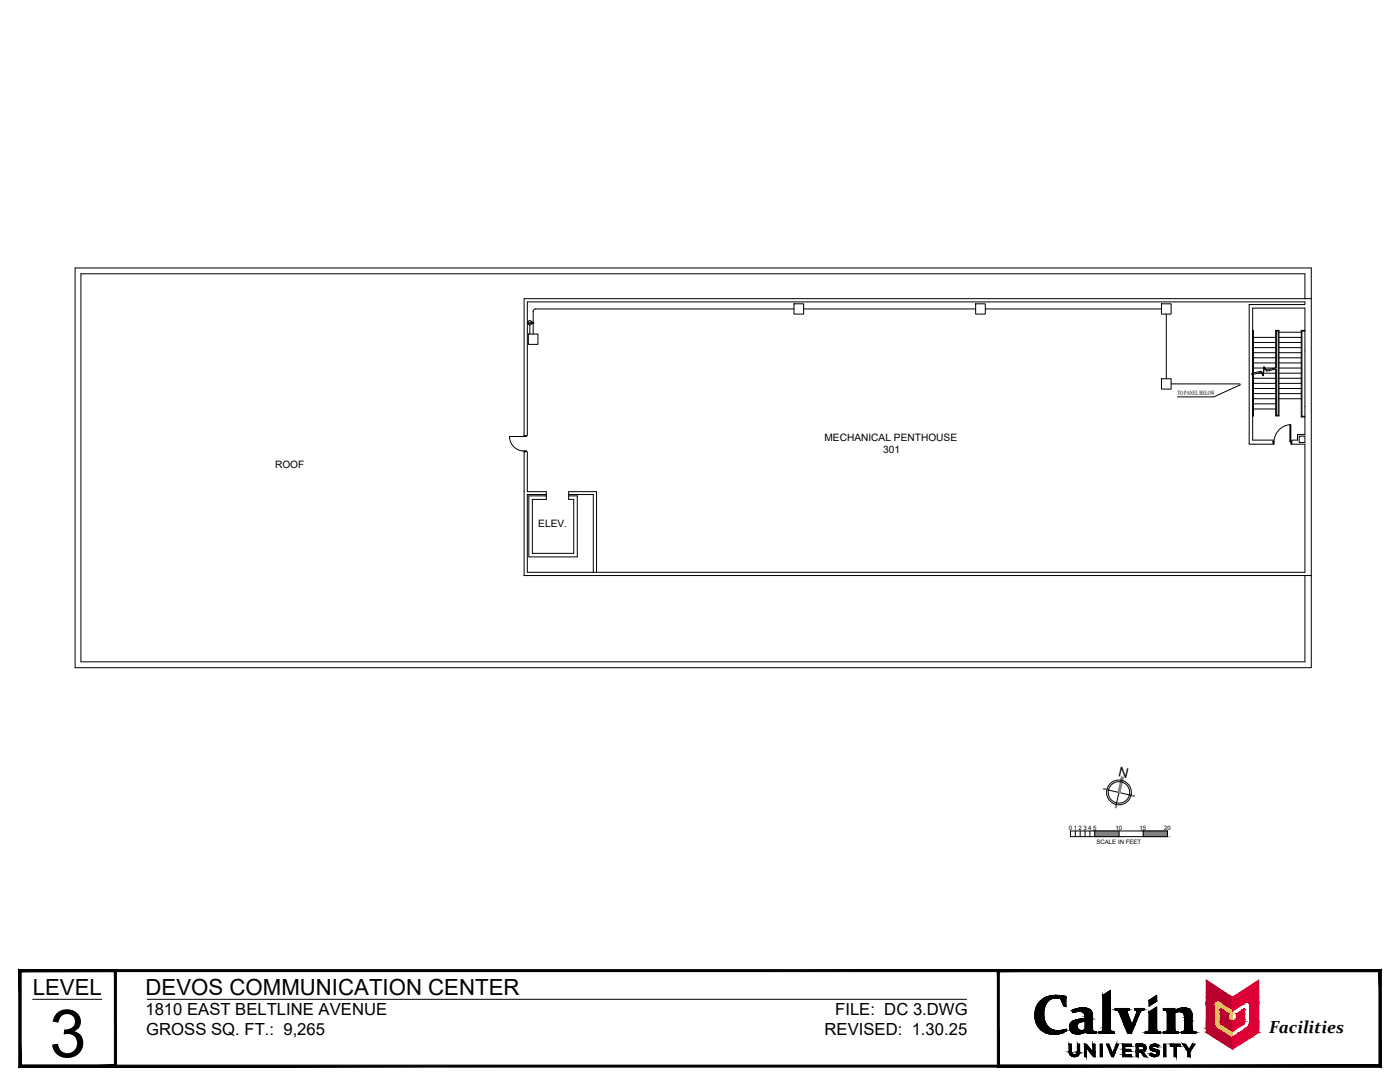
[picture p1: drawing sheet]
<svg xmlns="http://www.w3.org/2000/svg" width="279mm" height="216mm" viewBox="0 0 279 216" stroke-linecap="round" stroke-linejoin="round" font-family="sans-serif">
<defs><g id="words">
<text font-size="13.3" x="9.8" y="210.9">3</text>
<g font-size="4.4">
<text x="6.5" y="198.5">LEVEL</text>
<text x="29" y="198.5">DEVOS COMMUNICATION CENTER</text>
</g>
<text font-size="3.5" x="253.3" y="206.2">Facilities</text>
<g font-size="3.3">
<text x="29" y="202.5">1810 EAST BELTLINE AVENUE</text>
<text x="166.7" y="202.5">FILE: DC 3.DWG</text>
<text x="29.2" y="206.6">GROSS SQ. FT.: 9,265</text>
<text x="164.6" y="206.6">REVISED: 1.30.25</text>
</g>
<text font-size="2.7" x="223.1" y="154.8" transform="rotate(13 223.1 154.8)">N</text>
<g font-size="2">
<text x="164.5" y="88">MECHANICAL PENTHOUSE</text>
<text x="54.9" y="93.4">ROOF</text>
<text x="176.3" y="90.4">301</text>
<text x="107.4" y="105.2">ELEV.</text>
</g>
<g font-size="1.2">
<text x="235" y="78.8">TO PANEL BELOW</text>
<text x="213.3" y="165.6">0</text>
<text x="214.3" y="165.6">1</text>
<text x="215.3" y="165.6">2</text>
<text x="216.2" y="165.6">3</text>
<text x="217.2" y="165.6">4</text>
<text x="218.1" y="165.6">5</text>
<text x="222.6" y="165.6">10</text>
<text x="227.4" y="165.6">15</text>
<text x="232.3" y="165.6">20</text>
<text x="218.8" y="168.5">SCALE IN FEET</text>
</g>
</g></defs>
<!-- layer: 0 -->
<g fill="none" stroke="#000" stroke-width=".2">
<path d="M220.9 157.6l4.8 1.1M223.3 158.1l-.5 2.4M213.6 165.8h19.4v1.1h-19.4zM214.6 165.8v1.1M215.6 165.8v1.1M216.5 165.8v1.1M217.5 165.8v1.1M218.5 165.8v1.1M223.3 165.8v1.1M228.2 165.8v1.1"/>
<circle cx="223.3" cy="158.1" r="2.14"/>
<circle cx="223.3" cy="158.1" r="2.47"/>
</g>
<g fill="#808080" stroke="#808080" stroke-width=".2">
<path d="M223.8 155l-.7 3.1 .4 .1zM223.8 155l.4 .1-.7 3.1z"/>
<path d="M225.7 158.6l.7 .2zM225.7 158.7l.7 .1z"/>
<path d="M222.7 160.5v.7zM222.7 160.5v.7z"/>
<path d="M220.2 157.5h.7zM220.3 157.4l.6 .1h-.7z"/>
<path d="M228.2 165.8l4.8 1.1v-1.1zM228.2 165.8l4.8 1.1h-4.8z"/>
<path d="M218.5 165.8l4.8 1.1v-1.1zM218.5 165.8l4.8 1.1h-4.8z"/>
</g>
<!-- layer: A-WALL-LEVEL 3 -->
<g fill="none" stroke="#000" stroke-width=".2">
<path d="M15 53.5h246.7v79.7h-246.7zM260.4 59.6v-5h-244.2v77.5h244.2v-17.3M261.7 59.6h-157.1v27.3M105.3 64.5h1.3M105.3 64.3h1.3M105.4 66.7h2v2h-2zM105.7 64.8v1.9M106.4 62.1v4.6M158.5 60.6h1.9v2.1h-1.9zM158.5 61.6h-51.6l-.4 .3-.1 .2M160.4 61.6h34.3M194.7 60.6h1.9v2.1h-1.9z"/>
<path d="M196.6 61.6h35.2M231.8 75.6h1.9v2h-1.9zM231.8 60.6h1.9v2.1h-1.9zM232.8 62.7v12.9M233.7 76.6h13.8M247.5 76.8l-5.3 2.4h-7.2M249.8 74.5l1.9-.4 .3 .7 .2-1.7 .6 .7 1.9-.4v-7.3h.4v16.8h-.4v-9.3l-1.9 .5-.5-.7-.2 1.6-.4-.7-1.9 .5M250 65.9h.1v8.5M250.1 74.7v8.3h-.1M250.1 79.6h4.5M250.1 78.5h4.5M250.1 77.5h4.5"/>
<path d="M250.1 76.5h4.5M250.1 69.4h4.5M250.1 75.5h4.5M250.1 73.4h2.1M250.1 72.4h4.5M250.1 71.4h4.5M250.1 70.4h4.5M250.1 68.3h4.5M250.1 67.3h4.5M251.1 74.5h.7M252.2 74.5h2.4M252.5 73.4h1.9"/>
<path d="M254.6 73.4v-7.5h.6v17.1h-.6v-9.4M255.3 79.6h4.4M255.3 78.5h4.4M255.3 77.5h4.4M255.3 76.5h4.4M255.3 69.4h4.4M255.3 75.5h4.4M255.3 74.5h4.4M255.3 73.4h4.4M255.3 72.4h4.4M255.3 71.4h4.4M255.3 70.4h4.4"/>
<path d="M255.3 68.3h4.4M255.3 67.3h4.4M255.3 66.3h4.4M260.4 66.1h-.6v17h.6M260.4 65.9h-.7v17.3h.7M104.6 86.9h.5v.2h-.5zM104.6 90h.5v.2h-.5zM104.6 87.1h-2.9a2.9 2.9 0 0 0 2.9 2.9M104.6 90.2v24.6h157.1M104.6 90h.5M105.2 86.9v-26.7h155.2v.6h-11.1v27.8h4.8M105.2 90.2v7.9h3.8v.9"/>
<path d="M105.5 98.9h3.5v.8h-2.8v10.7h8.3v-10.7h-1v-.8h1.7v12.2h-9.7zM113.5 98.9v-.8h5.6v16.1M113.5 98.7h4.9v15.5M250.1 80.6h4.5M250.1 81.6h4.5M254.1 88.1h.2v.5h-.2zM257.4 84.7a3.5 3.5 0 0 0-3.1 3.4M257.4 84.7h.2v3.4h-.2zM257.6 88.1h.2v.5h-.2zM257.8 88.1v-.3h1.1v-1.1h1.5v-25.2h-10.4v26.3h4.1v.7M257.8 88.6h2.6v25.6h-155.2v-15.5h3.8M259.3 87h1.1v1.3h-1.1z"/>
<circle cx="105.7" cy="64.4" r=".43"/>
</g>
<!-- layer: A-TITL -->
<g fill="#000" stroke="#000" stroke-width=".2">
<path d="M210.5 198.6h.3zM220.1 198.6l1.5-1v1zM229.3 199.6h1.5v.2zM229.3 199.6l1.5-1v1zM210 206.4h.8zM212.5 205.5h.3zM214.1 202h.2zM214.2 210.8h.5zM214.8 210.4h.5zM214.9 206.3h.5zM216 201.9h1.9zM216 201.1h.4z"/>
<path d="M216.7 206h2.1zM220 205.7h1.7zM220.1 205.6h1.5zM229.2 205.8h1.7zM229.2 205.7h1.7zM230.3 208.4h.4zM230.8 210h.5zM229.3 201.9l1.5-1v1zM234.5 201.7h3.1zM236.2 201.1h.3z"/>
<path d="M207.5 199.9l1.5 .1 .1-.1zM207.5 199.9l1.5 .1h-1.6z"/>
<path d="M207.6 199.8h1.5zM207.5 199.9h1.6z"/>
<path d="M207.7 199.7l1.4 .1 .2-.1zM207.7 199.7l1.4 .1h-1.5z"/>
<path d="M207.8 199.6h1.5zM207.7 199.7h1.6z"/>
<path d="M208 199.5l1.3 .1 .2-.1zM207.8 199.6l.2-.1 1.3 .1z"/>
<path d="M208 199.4h1.6zM208 199.5h1.5z"/>
<path d="M208.1 199.3h1.7zM208 199.4h1.6z"/>
<path d="M208.3 199.2l1.5 .1 .2-.1zM208.1 199.3l.2-.1 1.5 .1z"/>
<path d="M208.3 199.2h1.8zM208.3 199.2h1.7z"/>
<path d="M208.4 199.2h1.9zM208.3 199.2h1.8z"/>
<path d="M208.5 199.1h2zM208.4 199.2h1.9z"/>
<path d="M208.5 199.1h2.3zM208.5 199.1h2.3z"/>
<path d="M208.5 199.1h2.3zM208.5 199.1h2z"/>
<path d="M210.8 199.1h1.9zM210.8 199.1h1.9z"/>
<path d="M210.5 198.6h.8zM210.2 198.6h1.1z"/>
<path d="M210.2 198.6h1.1zM210.2 198.6h1.1z"/>
<path d="M210.2 198.6l1.5 .1zM210 198.7h1.7z"/>
<path d="M210 198.7h1.8zM209.9 198.7h1.9z"/>
<path d="M209.9 198.7h2.3zM209.6 198.7h2.6z"/>
<path d="M209.6 198.7l2.8 .1zM209.5 198.8h2.9z"/>
<path d="M209.5 198.8h3.2zM209.2 198.8h3.5z"/>
<path d="M209.2 198.8l3.5 .1zM209.1 198.9h3.6z"/>
<path d="M209.1 198.9h3.6zM209.1 198.9h3.6z"/>
<path d="M209.1 198.9l3.6 .1zM208.8 199h3.9z"/>
<path d="M208.8 199l3.9 .1v-.1zM208.6 199.1l.2-.1 3.9 .1z"/>
<path d="M208.6 199.1h4.1zM208.5 199.1h4.2z"/>
<path d="M210.8 199.1l1.9 .1zM210.8 199.1l1.9 .1z"/>
<path d="M211.1 199.2h1.6zM211.1 199.2h1.6z"/>
<path d="M211.4 199.2l1.3 .1zM211.4 199.2l1.3 .1z"/>
<path d="M211.7 199.3l1 1.5v-1.5zM211.7 199.3l1 1.5h-.4z"/>
<path d="M220.1 198.6l1.5 6.3v-6.3zM220.1 198.6l1.5 6.3h-1.5z"/>
<path d="M229.3 199.6v.2h1.5zM229.3 199.8h1.5l-1.5 1z"/>
<path d="M3.8 212.9l271.4-.4h-271zM3.8 212.9l271.4-.4 .4 .4zM275.2 193.9v18.6l.4 .4zM275.2 193.9l.4-.4v19.4zM4.2 193.9h271l.4-.4zM3.8 193.5h271.8l-271.4 .4zM3.8 193.5l.4 19v-18.6zM3.8 193.5l.4 19-.4 .4z"/>
<path d="M3.8 212.9l19-.4h-18.6zM3.8 212.9l19-.4 .4 .4zM22.8 193.9v18.6l.4 .4zM22.8 193.9l.4-.4v19.4zM4.2 193.9h18.6l.4-.4zM3.8 193.5h19.4l-19 .4zM3.8 193.5l.4 19v-18.6zM3.8 193.5l.4 19-.4 .4z"/>
<path d="M199.4 212.5l-.4 .4 76.2-.4zM199 212.9l76.2-.4 .4 .4zM275.2 193.9v18.6l.4 .4zM275.2 193.9l.4-.4v19.4zM199.4 193.9h75.8l.4-.4zM199 193.5h76.6l-76.2 .4zM199 193.5l.4 19v-18.6zM199 193.5l.4 19-.4 .4z"/>
<path d="M206.6 201.9l1.7 .2v-.2zM206.6 201.9l1.7 .2h-1.7z"/>
<path d="M206.6 202.1l1.7 .2v-.2zM206.6 202.1l1.7 .2h-1.8z"/>
<path d="M206.5 202.3l1.8 .2v-.2zM206.5 202.3l1.8 .2h-1.8z"/>
<path d="M206.5 202.5l1.8 .1v-.1zM206.5 202.5l1.8 .1h-1.8z"/>
<path d="M206.5 202.6l1.8 .3v-.3zM206.5 202.6l1.8 .3h-1.8z"/>
<path d="M206.5 202.9l1.9 .1-.1-.1zM206.5 202.9l1.9 .1h-1.9z"/>
<path d="M206.6 201.7l1.7 .2v-.2zM206.6 201.7l1.7 .2h-1.7z"/>
<path d="M206.5 203l1.9 .2v-.2zM206.5 203l1.9 .2h-1.8z"/>
<path d="M206.6 201.5l1.7 .2 .1-.2zM206.6 201.5l1.7 .2h-1.7z"/>
<path d="M206.7 201.4h1.7zM206.7 201.4l1.7 .1z"/>
<path d="M206.6 203.2l1.8 .2v-.2zM206.6 203.2l1.8 .2h-1.8z"/>
<path d="M206.6 203.4l1.9 .2-.1-.2zM206.6 203.4l1.9 .2h-1.8z"/>
<path d="M206.7 201.2l1.7 .2v-.2zM206.7 201.2l1.7 .2h-1.7z"/>
<path d="M206.8 201.1h1.6zM206.8 201.1l1.6 .1z"/>
<path d="M206.7 203.6l1.8 .2v-.2zM206.7 203.6l1.8 .2h-1.8z"/>
<path d="M206.8 200.9l1.6 .2 .1-.2zM206.8 200.9l1.6 .2h-1.6z"/>
<path d="M206.7 203.8l1.9 .1-.1-.1zM206.7 203.8l1.9 .1h-1.9z"/>
<path d="M206.9 200.8l1.6 .1v-.1zM206.9 200.8l1.6 .1h-1.7z"/>
<path d="M206.7 203.9l2 .2-.1-.2zM206.7 203.9l2 .2h-1.9z"/>
<path d="M207 200.6l1.5 .2 .1-.2zM207 200.6l1.5 .2h-1.6z"/>
<path d="M207 200.5h1.7zM207 200.5l1.6 .1z"/>
<path d="M206.8 204.1l1.9 .1zM206.8 204.1l1.9 .1z"/>
<path d="M206.8 204.2l2 .1-.1-.1zM206.8 204.2l2 .1h-1.9z"/>
<path d="M207.2 200.3l1.5 .2 .1-.2zM207.2 200.3l1.5 .2h-1.7z"/>
<path d="M206.9 204.3l2 .2-.1-.2zM206.9 204.3l2 .2h-1.9z"/>
<path d="M207.2 200.3h1.6zM207.2 200.3h1.6z"/>
<path d="M207 204.5l1.9 .1zM207 204.5l1.9 .1z"/>
<path d="M207 204.6l2.1 .2-.2-.2zM207 204.6l2.1 .2h-2z"/>
<path d="M207.3 200.1l1.5 .2 .1-.2zM207.3 200.1l1.5 .2h-1.6z"/>
<path d="M207.4 200h1.6zM207.4 200l1.5 .1z"/>
<path d="M207.1 204.8h2zM207.1 204.8h2z"/>
<path d="M207.1 204.8l2.2 .2-.2-.2zM207.1 204.8l2.2 .2h-2z"/>
<path d="M207.3 205l2.1 .1zM207.3 205l2.1 .1z"/>
<path d="M207.4 205.1l2.1 .1zM207.4 205.1l2.1 .1z"/>
<path d="M207.4 205.2l2.4 .1-.3-.1zM207.4 205.2l2.4 .1h-2.2z"/>
<path d="M207.6 205.3h2.2zM207.6 205.3h2.2z"/>
<path d="M207.6 205.3l2.4 .2-.2-.2zM207.6 205.3l2.4 .2h-2.3z"/>
<path d="M210 206.4h.7zM210.1 206.4h.6z"/>
<path d="M207.7 205.5h2.6zM207.7 205.5h2.6z"/>
<path d="M207.8 205.5l2.6 .1zM207.8 205.5l2.6 .1z"/>
<path d="M207.9 205.6h2.7zM207.9 205.6h2.7z"/>
<path d="M207.9 205.6l3 .1zM207.9 205.6l3 .1z"/>
<path d="M208 205.7h3.2zM208 205.7h3.2z"/>
<path d="M209.8 206.3h1.3zM209.8 206.3l1 .1z"/>
<path d="M209.6 206.3h1.6zM209.6 206.3h1.5z"/>
<path d="M209.4 206.3h2zM209.4 206.3h1.8z"/>
<path d="M209.2 206.2h2.4zM209.2 206.2l2.2 .1z"/>
<path d="M209.1 206.2h2.6zM209.1 206.2h2.5z"/>
<path d="M208.8 206.1h3.1zM208.8 206.1l2.9 .1z"/>
<path d="M208.8 206.1h3.2zM208.8 206.1h3.1z"/>
<path d="M208.5 206l3.5 .1 .3-.1zM208.5 206l3.5 .1h-3.2z"/>
<path d="M208.2 205.8l4.1 .2 .3-.2zM208.2 205.8l4.1 .2h-3.8zM208.5 206h3.8zM208.5 206h3.8z"/>
<path d="M208.2 205.8h4.4zM208.2 205.8h4.4z"/>
<path d="M212.5 205.5h.3zM212.2 205.5h.6z"/>
<path d="M212.2 205.5l.6 .1zM212 205.6h.8z"/>
<path d="M212 205.6h.8zM211.6 205.6h1.2z"/>
<path d="M211.6 205.6l1.2 .1zM211.2 205.7h1.6z"/>
<path d="M211.2 205.7h1.6zM211.2 205.7h1.6z"/>
<path d="M208 205.7l4.6 .1 .2-.1zM208 205.7l4.6 .1h-4.4z"/>
<path d="M213.4 208.3l.4 1.6v-1.6zM213.4 208.3l.4 1.6h-.4z"/>
<path d="M213.4 209.9h.4zM213.4 209.9h.4z"/>
<path d="M213.4 209.9l.4 .1zM213.4 209.9l.4 .1z"/>
<path d="M213.4 210l.5 .1zM213.4 210l.5 .1z"/>
<path d="M213.4 210.1h.5zM213.4 210.1h.5z"/>
<path d="M213.4 210.1l.6 .1zM213.4 210.1l.6 .1z"/>
<path d="M213.5 210.2l.5 .1zM213.5 210.2l.5 .1z"/>
<path d="M213.5 210.3h.5zM213.5 210.3h.5z"/>
<path d="M213.5 210.3l.6 .1zM213.5 210.3l.6 .1z"/>
<path d="M213.5 210.4h.7zM213.5 210.4h.7z"/>
<path d="M214.2 210.8h.3zM214.3 210.8h.2z"/>
<path d="M213.6 210.4h.7zM213.6 210.4h.7z"/>
<path d="M213.6 210.4l.8 .1zM213.6 210.4l.8 .1z"/>
<path d="M213.6 210.5h.8zM213.6 210.5h.8z"/>
<path d="M214.1 202h.3zM214.1 202h.2z"/>
<path d="M214 201.9h.7zM214 201.9l.4 .1z"/>
<path d="M214.1 210.8h.6zM214.1 210.8h.6z"/>
<path d="M214 210.8h.9zM214 210.8h.7z"/>
<path d="M214.9 206.3h.4zM215 206.3h.3z"/>
<path d="M213.9 210.7h1zM213.9 210.7l1 .1z"/>
<path d="M213.5 204.7h1.5zM213.5 204.7h1.5z"/>
<path d="M213.5 204.7l1.5 .2v-.2zM213.5 204.7l1.5 .2h-1.5zM213.5 204.9h1.5zM213.5 204.9h1.5z"/>
<path d="M213.5 204.9l1.5 .2v-.2zM213.5 204.9l1.5 .2h-1.5z"/>
<path d="M215 210h.5zM215 210h.5z"/>
<path d="M213.5 204.5l1.5 .2v-.2zM213.5 204.5l1.5 .2h-1.5z"/>
<path d="M213.5 204.5h1.5zM213.5 204.5h1.5z"/>
<path d="M213.8 210.7h1.2zM213.8 210.7h1.1z"/>
<path d="M213.5 205.1h1.6zM213.5 205.1h1.6z"/>
<path d="M213.5 205.1l1.6 .1v-.1zM213.5 205.1l1.6 .1h-1.6z"/>
<path d="M214 201.8h1.1zM214 201.8l.7 .1z"/>
<path d="M213.6 204.4h1.5zM213.6 204.4h1.5z"/>
<path d="M213.6 204.4l1.4 .1 .1-.1zM213.6 204.4l1.4 .1h-1.5z"/>
<path d="M213.7 210.6h1.4zM213.7 210.6l1.3 .1z"/>
<path d="M213.5 205.2l1.6 .1zM213.5 205.2l1.6 .1z"/>
<path d="M213.5 205.3h1.7zM213.5 205.3h1.7z"/>
<path d="M213.6 204.3h1.5zM213.6 204.3l1.5 .1h-1.5z"/>
<path d="M213.6 204.2h1.6zM213.6 204.2l1.5 .1z"/>
<path d="M213.5 205.3l1.7 .1zM213.5 205.3l1.7 .1z"/>
<path d="M213.7 210.5h1.5zM213.7 210.5l1.4 .1z"/>
<path d="M213.7 204.2h1.5zM213.7 204.2h1.5z"/>
<path d="M213.5 205.4h1.8zM213.5 205.4h1.8z"/>
<path d="M213.6 210.5h1.6zM213.6 210.5h1.6z"/>
<path d="M214.5 210.4h.7zM214.4 210.5h.8z"/>
<path d="M213.5 205.4l1.8 .1zM213.5 205.4l1.8 .1z"/>
<path d="M214.7 210.4h.6zM214.5 210.4h.7z"/>
<path d="M213.7 204.1h1.6zM213.7 204.1l1.5 .1z"/>
<path d="M214.7 210.4h.6zM214.7 210.4h.6z"/>
<path d="M213.8 204.1h1.5zM213.8 204.1h1.5z"/>
<path d="M213.6 205.5h1.8zM213.6 205.5h1.8z"/>
<path d="M214.8 210.3h.5zM214.8 210.4h.5zM214.7 210.4h.6z"/>
<path d="M213.8 204h1.6zM213.8 204.1h1.5z"/>
<path d="M213.6 205.5h1.8zM213.6 205.5h1.8z"/>
<path d="M214.9 210.2h.5zM214.9 210.2l.4 .1h-.5z"/>
<path d="M214.9 210.2h.5zM214.9 210.2h.5z"/>
<path d="M214 201.8h1.4zM214 201.8h1.1z"/>
<path d="M215 210.1h.4zM215 210.1l.4 .1z"/>
<path d="M213.6 205.5l1.9 .1zM213.6 205.5l1.9 .1z"/>
<path d="M215 208.3l.5 1.6v-1.6zM215 208.3l.5 1.6h-.5z"/>
<path d="M215 209.9l.5 .1v-.1zM215 209.9l.5 .1h-.5z"/>
<path d="M215 210l.4 .1 .1-.1zM215 210l.4 .1h-.4z"/>
<path d="M214.7 206.3h.8zM214.7 206.3h.7z"/>
<path d="M214.7 206.3h.8zM214.7 206.3h.8z"/>
<path d="M213.6 205.6h2.1zM213.6 205.6h2.1z"/>
<path d="M213.9 204h1.7zM213.9 204h1.5h-1.6z"/>
<path d="M213.9 203.9h1.7zM213.9 203.9l1.7 .1z"/>
<path d="M214.5 206.2h1.2zM214.5 206.2l1 .1z"/>
<path d="M213.9 203.9h1.8zM213.9 203.9h1.7z"/>
<path d="M213.6 205.6h2.2zM213.6 205.6h2.2z"/>
<path d="M213.6 205.6h2.3zM213.6 205.6h2.3z"/>
<path d="M214.4 206.2h1.4zM214.4 206.2h1.3z"/>
<path d="M214.3 206.2h1.6zM214.3 206.2h1.5z"/>
<path d="M214 203.9h1.9zM213.9 203.9h1.8z"/>
<path d="M214.2 206.1h1.8zM214.2 206.1l1.7 .1z"/>
<path d="M214.1 206.1h2zM214.1 206.1h1.9z"/>
<path d="M214 206.1h2.2zM214 206.1h2.1z"/>
<path d="M214 203.8h2.2zM214 203.9h1.9z"/>
<path d="M213.9 206h2.4zM213.9 206h2.4z"/>
<path d="M213.9 206h2.4zM213.9 206l2.3 .1z"/>
<path d="M216 201.1h.5zM215.8 201.1h.7z"/>
<path d="M215.8 201.1h.8zM215.7 201.1h.9z"/>
<path d="M213.8 205.9h2.7zM213.8 205.9l2.5 .1z"/>
<path d="M214 203.8h2.6zM214 203.8h2.2z"/>
<path d="M215.7 201.1l1.1 .1zM215.4 201.2h1.4zM215.4 201.2h1.4zM215.4 201.2h1.4z"/>
<path d="M213.7 205.8h2.9zM213.7 205.8l2.8 .1z"/>
<path d="M215.4 201.2h1.6zM215.2 201.2h1.8z"/>
<path d="M216.4 208.3l1 .8-.6-.8zM216.4 208.3l1 .8h-1z"/>
<path d="M216.4 209.1l.4 1.8v-1.8zM216.4 209.1l.4 1.8h-.4z"/>
<path d="M215.2 201.2h1.8zM215.1 201.2h1.9z"/>
<path d="M215.1 201.2l2.1 .1zM214.9 201.3h2.3z"/>
<path d="M214.9 201.3h2.4zM214.7 201.3h2.6z"/>
<path d="M214.7 201.3l2.7 .1zM214.5 201.4h2.9z"/>
<path d="M216.8 209.1l1.3 .9-.7-.9zM216.8 209.1l1.3 .9h-.5z"/>
<path d="M214.5 201.4l3 .1zM214.3 201.5h3.2z"/>
<path d="M214.3 201.5h3.3zM214.2 201.5h3.4z"/>
<path d="M214.2 201.5l3.5 .1zM214 201.6h3.7z"/>
<path d="M214 201.6h3.7zM214 201.6h3.7z"/>
<path d="M214 201.6l3.8 .2-.1-.2zM214 201.6l3.8 .2h-3.8z"/>
<path d="M214 201.8h3.8zM214 201.8h3.8z"/>
<path d="M215.4 201.8h2.4zM215.4 201.8h2.4z"/>
<path d="M215.6 201.8l2.2 .1zM215.6 201.8l2.2 .1z"/>
<path d="M215.9 201.9h2zM215.9 201.9h2zM216 201.9h1.9z"/>
<path d="M216 201.9l1.9 .1zM216 201.9l1.9 .1z"/>
<path d="M216.2 202l1.7 .1zM216.2 202l1.7 .1z"/>
<path d="M216.3 202.1h1.6zM216.3 202.1h1.6z"/>
<path d="M216.3 202.1l1.7 .1-.1-.1zM216.3 202.1l1.7 .1h-1.6z"/>
<path d="M216.4 202.2h1.6zM216.4 202.2h1.6z"/>
<path d="M216.4 202.2l1.6 .1v-.1zM216.4 202.2l1.6 .1h-1.5z"/>
<path d="M216.5 202.3l1.5 .1zM216.5 202.3l1.5 .1z"/>
<path d="M216.5 205.2l1.5 .2v-.2zM216.5 205.2l1.5 .2h-1.5z"/>
<path d="M216.5 202.4l1.5 .1zM216.5 202.4l1.5 .1z"/>
<path d="M216.5 202.5l1.5 .2v-.2zM216.5 202.5l1.5 .2h-1.5z"/>
<path d="M216.5 205l1.5 .2v-.2zM216.5 205l1.5 .2h-1.5z"/>
<path d="M215.8 203.3l2.2 .1zM215.5 203.4h2.5z"/>
<path d="M215.5 203.4h2.5zM215.2 203.4h2.8z"/>
<path d="M215.2 203.4l2.8 .1zM214.9 203.5h3.1z"/>
<path d="M214.9 203.5h3.1zM214.7 203.5h3.3z"/>
<path d="M214.7 203.5l3.3 .1zM214.4 203.6h3.6z"/>
<path d="M214.4 203.6l3.6 .1v-.1zM214.2 203.7l.2-.1 3.6 .1z"/>
<path d="M214.2 203.7l3.8 .1zM214 203.8h4z"/>
<path d="M214 203.8h4zM214 203.8h4z"/>
<path d="M216.6 203.8l1.4 1.2v-1.2zM216.6 203.8l1.4 1.2h-1.5z"/>
<path d="M216.5 205.4h1.5zM216.5 205.4h1.5z"/>
<path d="M216.5 202.7l1.5 .1zM216.5 202.7l1.5 .1z"/>
<path d="M216.6 202.8l1.4 .1v-.1zM216.6 202.8l1.4 .1h-1.4z"/>
<path d="M216.6 202.9l1.4 .4v-.4zM216.6 202.9l1.4 .4h-1.4z"/>
<path d="M216.6 203.3h1.4zM216.2 203.3h1.8z"/>
<path d="M216.2 203.3h1.8zM215.8 203.3h2.2z"/>
<path d="M216.5 205.4l1.5 .1zM216.5 205.5h1.5z"/>
<path d="M216.5 205.5h1.6zM216.4 205.5h1.7z"/>
<path d="M216.4 205.5l1.7 .1zM216.3 205.6h1.8z"/>
<path d="M216.3 205.6h1.8zM216.2 205.6h1.9z"/>
<path d="M216.2 205.6h1.9zM216.1 205.6h2z"/>
<path d="M216.1 205.6h2zM216 205.6h2.1z"/>
<path d="M216 205.6h2.1zM215.9 205.6h2.2z"/>
<path d="M213.6 205.6h4.5zM213.6 205.6h4.5z"/>
<path d="M213.6 205.6l4.6 .1zM213.6 205.6l4.6 .1z"/>
<path d="M213.7 205.7h4.5zM213.7 205.7h4.5z"/>
<path d="M213.7 205.7h4.5zM213.7 205.7h4.5z"/>
<path d="M213.7 205.7l4.6 .1zM213.7 205.7l4.6 .1z"/>
<path d="M216.6 205.8h1.7zM216.6 205.8h1.7z"/>
<path d="M216.6 205.8h1.8zM216.6 205.8h1.8z"/>
<path d="M216.6 205.8l1.9 .1zM216.6 205.8l1.9 .1z"/>
<path d="M216.7 205.9h1.8zM216.7 205.9h1.8z"/>
<path d="M216.7 205.9h1.9zM216.7 205.9h1.9z"/>
<path d="M218.1 208.3l.4 1.7v-1.7zM218.1 208.3l.4 1.7h-.4z"/>
<path d="M217.6 210l.9 .9v-.9zM217.6 210l.9 .9h-.3z"/>
<path d="M216.7 205.9l2.1 .1zM216.7 205.9l2.1 .1zM216.7 206h2.1z"/>
<path d="M216.7 206h2.1zM216.7 206h2.1z"/>
<path d="M216.8 206l2 .1zM216.8 206l2 .1z"/>
<path d="M217 206.1l1.8 .1zM217 206.1l1.8 .1z"/>
<path d="M217.1 206.2h1.7zM217.1 206.2h1.7z"/>
<path d="M217.3 206.2h1.5zM217.3 206.2h1.5z"/>
<path d="M219.6 208.3l.4 2.6v-2.6zM219.6 208.3l.4 2.6h-.4z"/>
<path d="M220.8 208.3l1.2 1.9-.7-1.9zM220.8 208.3l1.2 1.9h-.4z"/>
<path d="M220.1 204.9l1.5 .2v-.2zM220.1 204.9l1.5 .2h-1.5z"/>
<path d="M220.1 205.1l1.5 .5v-.5zM220.1 205.1l1.5 .5h-1.5zM220.1 205.6h1.5zM220.1 205.6h1.5z"/>
<path d="M220.1 205.6h1.5zM220.1 205.6h1.5zM220.1 205.6h1.5z"/>
<path d="M220.1 205.6l1.5 .1zM220.1 205.6l1.5 .1z"/>
<path d="M220.1 205.7h1.5zM220.1 205.7h1.5z"/>
<path d="M220.1 205.7h1.5zM220.1 205.7h1.5zM220.1 205.7h1.5zM220.1 205.7h1.5z"/>
<path d="M220.1 205.7h1.5zM220.1 205.7h1.5z"/>
<path d="M220 205.7h1.7zM220 205.7h1.7z"/>
<path d="M220 205.7h1.7zM220 205.7h1.7zM220 205.7h1.7z"/>
<path d="M220 205.7h1.7zM220 205.7h1.7zM220 205.7h1.7zM220 205.7h1.7z"/>
<path d="M220 205.7l1.7 .1zM220 205.8h1.7z"/>
<path d="M220 205.8h1.7zM220 205.8h1.7z"/>
<path d="M220 205.8h1.7zM220 205.8h1.7z"/>
<path d="M220 205.8h1.8zM220 205.8h1.8z"/>
<path d="M220 205.8l2.4 .2-.6-.2zM219.3 206l.7-.2 2.4 .2z"/>
<path d="M219.3 206l3.1 .2v-.2zM219.3 206l3.1 .2h-3.1z"/>
<path d="M221.6 210.2l.6 .7 .3-.7zM221.6 210.2l.6 .7h-.3z"/>
<path d="M222.8 208.3l-.3 1.9 .7-1.9zM222.8 208.3l-.3 1.9h-.5z"/>
<path d="M224 208.8l.5 .6v-.6zM224 208.8l.5 .6h-.5z"/>
<path d="M224 209.8l.5 .6v-.6zM224 209.8l.5 .6h-.5z"/>
<path d="M223.1 201.6h1.8zM223.1 201.6h1.8z"/>
<path d="M223.1 201.6l1.8 .1zM223.1 201.6l1.8 .1z"/>
<path d="M223.1 201.7h1.8zM223.1 201.7h1.8z"/>
<path d="M223.2 201.7h1.7zM223.2 201.7h1.7z"/>
<path d="M223.2 201.7l1.7 .1zM223.2 201.7l1.7 .1z"/>
<path d="M223 201.6h1.9zM223 201.6h1.9z"/>
<path d="M223.3 201.8h1.6zM223.3 201.8h1.6z"/>
<path d="M223.3 201.8l1.6 .1zM223.3 201.8l1.6 .1z"/>
<path d="M223.3 201.9l2.6 2.6-1-2.6zM223.3 201.9l2.6 2.6h-1.5z"/>
<path d="M222.5 201.2l2.9 .3v-.3zM222.5 201.2l2.9 .3h-2.9z"/>
<path d="M222.5 201.5l2.4 .1 .5-.1zM222.5 201.5l2.4 .1h-1.9z"/>
<path d="M224 209.4l1.7 .4v-.4zM224 209.4l1.7 .4h-1.7z"/>
<path d="M224 208.3l1.8 .5v-.5zM224 208.3l1.8 .5h-1.8z"/>
<path d="M224 210.4l1.8 .5v-.5zM224 210.4l1.8 .5h-1.8z"/>
<path d="M224.4 204.5l1.4 1.7 .7-1.7zM224.4 204.5l1.4 1.7h-.8z"/>
<path d="M226.7 208.8l.5 .8v-.8zM226.7 208.8l.5 .8h-.5z"/>
<path d="M226.7 210l.5 .9v-.9zM226.7 210l.5 .9h-.5z"/>
<path d="M226.9 201.9l-.4 2.6 1.1-2.6zM226.9 201.9l-.4 2.6h-.6z"/>
<path d="M226.9 201.8h.7zM226.9 201.8l.7 .1z"/>
<path d="M227 201.8h.6zM227 201.8h.6z"/>
<path d="M227 201.7h.7zM227 201.7l.6 .1z"/>
<path d="M227 201.7h.7zM227 201.7h.7z"/>
<path d="M227 201.7h.8zM227 201.7h.7z"/>
<path d="M227 201.6h.8zM227 201.6l.8 .1z"/>
<path d="M227 201.6h.8zM227 201.6h.8z"/>
<path d="M226.7 208.3l1.3 .1zM226.7 208.3l1.3 .1z"/>
<path d="M226.7 208.4h1.5zM226.7 208.4h1.5z"/>
<path d="M226.7 209.9l1.5 .1zM226.7 209.9l1.5 .1z"/>
<path d="M226.7 208.4l1.6 .1zM226.7 208.4l1.6 .1z"/>
<path d="M227.7 210l1.1 .9-.6-.9zM227.7 210l1.1 .9h-.5z"/>
<path d="M226.7 209.8h1.6zM226.7 209.8l1.5 .1z"/>
<path d="M226.7 208.5l1.7 .1zM226.7 208.5l1.7 .1z"/>
<path d="M226.4 201.2l2 .3v-.3zM226.4 201.2l2 .3h-2z"/>
<path d="M226.4 201.5l1.4 .1 .6-.1zM226.4 201.5l1.4 .1z"/>
<path d="M226.7 209.8h1.7zM226.7 209.8h1.6z"/>
<path d="M226.7 208.6l1.8 .1zM226.7 208.6l1.8 .1h-1.8z"/>
<path d="M226.7 209.6l1.7 .2 .1-.2zM226.7 209.6l1.7 .2h-1.7z"/>
<path d="M226.7 208.7l1.9 .1-.1-.1zM226.7 208.7l1.9 .1h-1.9z"/>
<path d="M226.7 209.6h1.9zM226.7 209.6h1.8z"/>
<path d="M228 209.6h.6zM227.9 209.6h.7z"/>
<path d="M227.9 209.6h.7zM227.2 209.6h1.4z"/>
<path d="M228 209.5h.6zM228 209.6h.6z"/>
<path d="M227.9 208.8h.7zM227.9 208.8h.7z"/>
<path d="M228.1 209.5h.5zM228 209.5h.6z"/>
<path d="M228 208.8h.6zM228 208.8h.6z"/>
<path d="M228 208.8h.6zM228 208.8h.6z"/>
<path d="M228.1 209.5h.5zM228.1 209.5h.5z"/>
<path d="M228.1 208.8l.6 .1zM228.1 208.8l.6 .1z"/>
<path d="M228.2 209.4h.4zM228.2 209.4l.4 .1z"/>
<path d="M228.1 208.9h.6zM228.1 208.9h.6z"/>
<path d="M228.2 209.4h.5zM228.2 209.4h.5z"/>
<path d="M228.2 209.4h.5zM228.2 209.4h.4z"/>
<path d="M228.2 208.9h.5zM228.2 208.9h.5z"/>
<path d="M228.2 208.9l.5 .1zM228.2 208.9l.5 .1z"/>
<path d="M228.2 209l.5 .1zM228.2 209l.5 .1z"/>
<path d="M228.2 209.3h.5zM228.2 209.3l.5 .1z"/>
<path d="M228.3 209.1h.4zM228.3 209.1h.4z"/>
<path d="M228.3 209.1h.4zM228.3 209.1h.4z"/>
<path d="M228.3 209.1l.4 .1zM228.3 209.1l.4 .1z"/>
<path d="M228.3 209.2h.4zM228.3 209.2h.4z"/>
<path d="M228.3 209.2h.4zM228.3 209.2l.4 .1z"/>
<path d="M229.7 210.2l.2 .1zM229.7 210.2l.2 .1h-.3z"/>
<path d="M229.6 210.3l.5 .1zM229.6 210.3l.5 .1h-.6z"/>
<path d="M229.5 208.9l.5 .1zM229.5 208.9l.5 .1z"/>
<path d="M229.5 209h.5zM229.5 209h.5z"/>
<path d="M229.5 209l.5 .1zM229.5 209l.5 .1z"/>
<path d="M229.5 209.1h.5zM229.5 209.1h.5z"/>
<path d="M229.5 209.1h.5zM229.5 209.1h.5z"/>
<path d="M229.5 209.1h.5zM229.5 209.1h.5z"/>
<path d="M229.5 208.9h.5zM229.5 208.9h.5z"/>
<path d="M229.5 209.1l.5 .1zM229.5 209.1l.5 .1z"/>
<path d="M229.6 208.9h.4zM229.6 208.9h.4z"/>
<path d="M229.6 208.9h.4zM229.6 208.9h.4z"/>
<path d="M229.5 209.2h.6zM229.5 209.2h.6z"/>
<path d="M229.5 209.2h.6zM229.5 209.2h.6z"/>
<path d="M229.5 210.4h.8zM229.5 210.4h.8zM229.5 210.4h.8zM229.5 210.4h.8z"/>
<path d="M229.6 208.8h.5zM229.6 208.8l.4 .1z"/>
<path d="M229.6 209.2l.5 .1zM229.6 209.2l.5 .1z"/>
<path d="M229.6 208.8h.5zM229.6 208.8h.5z"/>
<path d="M229.6 209.3h.6zM229.6 209.3h.6z"/>
<path d="M229.6 208.8h.6zM229.6 208.8h.6z"/>
<path d="M229.6 208.8h.6zM229.6 208.8h.5z"/>
<path d="M229.6 209.3h.6zM229.6 209.3h.6z"/>
<path d="M229.6 208.7h.6zM229.6 208.7l.6 .1z"/>
<path d="M229.6 209.3h.7zM229.6 209.3h.7z"/>
<path d="M229.5 210.4l.9 .1zM229.5 210.4l.9 .1z"/>
<path d="M229.6 209.3h.9zM229.6 209.3h.9z"/>
<path d="M229.6 208.7h.8zM229.6 208.7h.6z"/>
<path d="M229.5 210.5h1zM229.5 210.5h1z"/>
<path d="M230.4 208.3l.3 .1zM230.3 208.4h.4zM230.3 208.4h.4z"/>
<path d="M229.6 209.3l1.1 .1zM229.6 209.3l1.1 .1z"/>
<path d="M230.2 210.8h.4zM230.2 210.8h.4z"/>
<path d="M230.2 210.8h.4zM230.2 210.8l.2 .1z"/>
<path d="M230.3 208.4h.6zM230 208.4h.9z"/>
<path d="M229.6 209.4h1.1zM229.6 209.4h1.1z"/>
<path d="M229.6 209.4l1.3 .1zM229.6 209.4l1.3 .1z"/>
<path d="M230 210.8h.8zM230 210.8h.6z"/>
<path d="M230 210.8h.8zM230 210.8h.8z"/>
<path d="M229.3 201.9l1.5 3.7v-3.7zM229.3 201.9l1.5 3.7h-1.5z"/>
<path d="M229.3 205.6h1.5zM229.3 205.6h1.5z"/>
<path d="M229.3 205.6h1.5zM229.3 205.6h1.5z"/>
<path d="M229.3 205.6h1.5zM229.3 205.6h1.5z"/>
<path d="M229.3 205.6h1.6zM229.3 205.6h1.6z"/>
<path d="M229.3 205.6l1.6 .1zM229.3 205.6l1.6 .1z"/>
<path d="M229.3 205.7h1.6zM229.3 205.7h1.6z"/>
<path d="M229.3 205.7h1.6zM229.3 205.7h1.6z"/>
<path d="M229.3 205.7h1.6zM229.3 205.7h1.6z"/>
<path d="M229.3 205.7h1.6zM229.3 205.7h1.6zM229.3 205.7h1.6zM229.3 205.7h1.6z"/>
<path d="M229.3 205.7h1.6zM229.3 205.7h1.6zM229.2 205.7h1.7z"/>
<path d="M230 208.4h.9zM230 208.4h.9z"/>
<path d="M230 208.4l1.1 .1zM229.9 208.5h1.2z"/>
<path d="M229.2 205.7l1.7 .1zM229.2 205.7l1.7 .1zM229.2 205.8h1.7z"/>
<path d="M229.2 205.8h1.8zM229.2 205.8h1.8z"/>
<path d="M229.7 209.5h1.3zM229.7 209.5h1.3z"/>
<path d="M229.8 210.7h1.1zM229.8 210.7h1.2z"/>
<path d="M229.8 210.7h1.1zM229.8 210.7l1 .1z"/>
<path d="M229.7 209.5l1.4 .1zM229.7 209.5l1.4 .1z"/>
<path d="M229.2 205.8h1.8zM229.2 205.8h1.8z"/>
<path d="M229.2 205.8l2.4 .2-.6-.2zM228.5 206l.7-.2 2.4 .2z"/>
<path d="M230.9 208.9l.1 .1zM230.9 208.9h.2z"/>
<path d="M229.8 209.6h1.3zM229.8 209.6h1.3z"/>
<path d="M229.9 208.5h1.2zM229.8 208.5h1.3z"/>
<path d="M229.8 209.6h1.4zM229.8 209.6h1.4z"/>
<path d="M229.8 208.5l1.4 .1zM229.7 208.6h1.5z"/>
<path d="M229.6 210.6l1.4 .1 .1-.1zM229.6 210.6l1.4 .1h-1.2z"/>
<path d="M230.7 208.8h.5zM230.7 208.8l.4 .1z"/>
<path d="M229.9 209.6h1.3zM229.9 209.6h1.3z"/>
<path d="M230 209.6l1.2 .1zM230 209.6l1.2 .1z"/>
<path d="M230.6 208.8h.6zM230.6 208.8h.6z"/>
<path d="M230 209.7h1.2zM230 209.7h1.2z"/>
<path d="M230.4 208.7h.8zM230.4 208.7h.8z"/>
<path d="M230.5 208.7h.7zM230.5 208.7l.7 .1z"/>
<path d="M229.7 208.6h1.6zM229.7 208.6h1.6z"/>
<path d="M229.5 210.5l1.6 .1 .1-.1zM229.5 210.5l1.6 .1zM229.6 210.6h1.5zM229.6 210.6h1.5z"/>
<path d="M230.6 210.5h.6zM230.5 210.5h.7z"/>
<path d="M229.7 208.7h1.5zM229.7 208.7h1.5h-1.6z"/>
<path d="M230.3 209.7l1 .1zM230.3 209.7l1 .1z"/>
<path d="M230.4 209.8h.9zM230.4 209.8h.9z"/>
<path d="M230.7 210.4h.6zM230.6 210.5h.6z"/>
<path d="M229.7 208.6h1.6zM229.7 208.7h1.5z"/>
<path d="M230.7 210.4h.6zM230.7 210.4h.6z"/>
<path d="M230.7 210.4h.6zM230.7 210.4h.6z"/>
<path d="M230.8 210.4h.5zM230.7 210.4h.6z"/>
<path d="M230.7 209.8l.6 .1zM230.7 209.8l.6 .1z"/>
<path d="M230.7 209.9h.6zM230.7 209.9h.6z"/>
<path d="M230.8 210.3h.5zM230.8 210.3l.5 .1z"/>
<path d="M230.7 209.9h.6zM230.7 209.9h.6z"/>
<path d="M230.8 210.3h.5zM230.8 210.3h.5z"/>
<path d="M230.8 209.9l.5 .1zM230.8 209.9l.5 .1zM230.8 210h.5z"/>
<path d="M230.9 210.3h.4zM230.9 210.3h.4z"/>
<path d="M230.8 210h.6zM230.8 210h.6z"/>
<path d="M230.9 210.2h.4zM230.9 210.2l.4 .1z"/>
<path d="M230.9 210l.5 .1zM230.9 210l.5 .1z"/>
<path d="M230.9 210.1h.5zM230.9 210.1h.5z"/>
<path d="M230.9 210.1l.5 .1zM230.9 210.1l.5 .1z"/>
<path d="M230.9 210.2h.5zM230.9 210.2h.5z"/>
<path d="M230.9 210.2h.5zM230.9 210.2h.4z"/>
<path d="M230.9 210.1h.5zM230.9 210.1h.5z"/>
<path d="M228.5 206l3.1 .2v-.2zM228.5 206l3.1 .2h-3.1z"/>
<path d="M232.3 208.3l.4 2.6v-2.6zM232.3 208.3l.4 2.6h-.4z"/>
<path d="M232.2 201.2l2.3 .3v-.3zM232.2 201.2l2.3 .3h-2.3z"/>
<path d="M232.2 201.5l2.3 .2v-.2zM232.2 201.5l2.3 .2h-1.7z"/>
<path d="M232.8 201.7h1.7zM232.8 201.7h1.7z"/>
<path d="M232.9 201.7h1.6zM232.9 201.7h1.6z"/>
<path d="M232.9 201.7h1.6zM232.9 201.7h1.6z"/>
<path d="M232.9 202.1l1.6 3.5v-3.5zM232.9 202.1l1.6 3.5h-1.6z"/>
<path d="M232.9 205.6h1.6zM232.9 205.6h1.6z"/>
<path d="M232.9 205.6h1.6zM232.9 205.6h1.6z"/>
<path d="M232.9 205.6h1.6zM232.9 205.6h1.6z"/>
<path d="M232.9 205.6l1.6 .1zM232.9 205.6l1.6 .1z"/>
<path d="M232.9 205.7h1.6zM232.9 205.7h1.6z"/>
<path d="M232.9 205.7h1.6zM232.9 205.7h1.6z"/>
<path d="M232.9 205.7h1.6zM232.9 205.7h1.6z"/>
<path d="M232.9 205.7h1.6zM232.9 205.7h1.6z"/>
<path d="M232.9 205.7h1.6zM232.9 205.7h1.6zM232.9 205.7h1.6zM232.9 205.7h1.6z"/>
<path d="M232.9 205.7l1.6 .1zM232.9 205.8h1.6z"/>
<path d="M232.9 205.8h1.6zM232.9 205.8h1.6z"/>
<path d="M232.9 205.8h1.6zM232.8 205.8h1.7z"/>
<path d="M232.8 205.8h1.8zM232.8 205.8h1.8z"/>
<path d="M232.8 205.8h1.8zM232.8 205.8h1.8z"/>
<path d="M232.8 205.8h1.8zM232.8 205.8h1.8z"/>
<path d="M232.8 205.8l2.4 .2-.6-.2zM232.2 206l.6-.2 2.4 .2z"/>
<path d="M232.9 202l1.6 .1 .2-.1zM232.9 202l1.6 .1h-1.6z"/>
<path d="M234.3 208.8l.5 2.1v-2.1zM234.3 208.8l.5 2.1h-.5z"/>
<path d="M232.9 201.9h2zM232.9 201.9l1.8 .1z"/>
<path d="M232.9 201.9h2.3zM232.9 201.9h2z"/>
<path d="M232.2 206l3 .2v-.2zM232.2 206l3 .2h-3z"/>
<path d="M232.9 201.8h2.5zM232.9 201.8l2.3 .1z"/>
<path d="M233.6 208.3l1.9 .5v-.5zM233.6 208.3l1.9 .5h-1.9z"/>
<path d="M236.2 201.1h.4zM235.9 201.1h.7z"/>
<path d="M236.1 208.3l1.2 1.1-.7-1.1zM236.1 208.3l1.2 1.1h-.5z"/>
<path d="M235.9 201.1h.8zM235.9 201.1h.8z"/>
<path d="M235.9 201.1l1 .1zM235.6 201.2h1.3z"/>
<path d="M235.6 201.2h1.3zM235.6 201.2h1.3z"/>
<path d="M235.6 201.2l1.5 .1zM235.3 201.3h1.8z"/>
<path d="M235.3 201.3h1.8zM235.3 201.3h1.8z"/>
<path d="M235.3 201.3l2 .1zM235 201.4l.3-.1 2 .1z"/>
<path d="M235 201.4h2.3zM235 201.4h2.3z"/>
<path d="M235 201.4l2.5 .1-.2-.1zM234.7 201.5l.3-.1 2.5 .1z"/>
<path d="M234.7 201.5h2.8zM234.7 201.5h2.8z"/>
<path d="M234.7 201.5l2.9 .2-.1-.2zM234.5 201.7l.2-.2 2.9 .2zM234.5 201.7h3.1z"/>
<path d="M237 209.8l.5 1.1v-1.1zM237 209.8l.5 1.1h-.5z"/>
<path d="M234.5 201.7h3.1zM234.5 201.7h3.1z"/>
<path d="M232.9 201.7h4.7zM232.9 201.7h4.7z"/>
<path d="M232.9 201.7h4.7zM232.9 201.7h4.7z"/>
<path d="M232.9 201.7l4.8 .1zM232.9 201.7l4.8 .1z"/>
<path d="M232.9 201.8h4.8zM232.9 201.8h4.8z"/>
<path d="M232.9 201.8h4.8zM232.9 201.8h4.8z"/>
<path d="M232.9 201.8h4.8zM232.9 201.8h4.8z"/>
<path d="M235.4 201.8l2.3 .1zM235.4 201.8l2.3 .1z"/>
<path d="M235.6 201.9h2.1zM235.6 201.9h2.1z"/>
<path d="M235.6 201.9h2.1zM235.6 201.9h2.1z"/>
<path d="M235.7 201.9h2zM235.7 201.9h2z"/>
<path d="M235.7 201.9h2zM235.7 201.9h2z"/>
<path d="M235.8 201.9l2 .1zM235.8 201.9l2 .1z"/>
<path d="M235.9 202h1.9zM235.9 202h1.9z"/>
<path d="M236.8 209.4l.7 .4 .3-.4zM236.8 209.4l.7 .4h-.5z"/>
<path d="M236 202l1.8 .1zM236 202l1.8 .1z"/>
<path d="M236.1 202.1h1.7zM236.1 202.1h1.7z"/>
<path d="M236.1 202.1h1.7zM236.1 202.1h1.7z"/>
<path d="M236.1 202.1l1.7 .1zM236.1 202.1l1.7 .1z"/>
<path d="M236.2 202.2l1.7 .1zM236.2 202.2l1.7 .1z"/>
<path d="M236.3 202.3l1.6 .1zM236.3 202.3l1.6 .1z"/>
<path d="M236.3 202.4h1.6zM236.3 202.4h1.6z"/>
<path d="M236.3 202.4l1.6 .1v-.1zM236.3 202.4l1.6 .1h-1.6z"/>
<path d="M236.3 202.5l1.6 .1v-.1zM236.3 202.5l1.6 .1h-1.5z"/>
<path d="M236.4 202.6l1.5 .2v-.2zM236.4 202.6l1.5 .2h-1.5z"/>
<path d="M236.4 202.8l1.5 .3v-.3zM236.4 202.8l1.5 .3h-1.5z"/>
<path d="M236.4 203.1l1.5 .6v-.6zM236.4 203.1l1.5 .6h-1.5z"/>
<path d="M236.4 203.7l1.5 1.4v-1.4zM236.4 203.7l1.5 1.4h-1.5z"/>
<path d="M236.4 205.1l1.5 .2v-.2zM236.4 205.1l1.5 .2h-1.5z"/>
<path d="M236.4 205.3l1.5 .3v-.3zM236.4 205.3l1.5 .3h-1.5z"/>
<path d="M236.4 205.6h1.5zM236.4 205.6h1.5z"/>
<path d="M236.4 205.6l1.5 .1zM236.4 205.6l1.5 .1zM236.4 205.7h1.5zM236.4 205.7h1.5z"/>
<path d="M236.4 205.7h1.5zM236.4 205.7h1.5z"/>
<path d="M236.4 205.7h1.6zM236.4 205.7h1.6z"/>
<path d="M236.4 205.7h1.6zM236.4 205.7h1.6z"/>
<path d="M236.4 205.7h1.6zM236.4 205.7h1.6zM236.4 205.7h1.6zM236.4 205.7h1.6z"/>
<path d="M236.4 205.7h1.6zM236.4 205.7h1.6zM236.4 205.7h1.6zM236.4 205.7h1.6z"/>
<path d="M236.4 205.7l1.6 .1zM236.3 205.8h1.7z"/>
<path d="M236.3 205.8h1.7zM236.3 205.8h1.7z"/>
<path d="M236.3 205.8h1.8zM236.3 205.8h1.8z"/>
<path d="M236.3 205.8h1.8zM236.3 205.8h1.8z"/>
<path d="M236.3 205.8h1.9zM236.3 205.8h1.9z"/>
<path d="M236.3 205.8l2.4 .2-.5-.2zM235.7 206l.6-.2 2.4 .2z"/>
<path d="M238 208.3l-.2 1.1 .7-1.1zM238 208.3l-.2 1.1h-.5z"/>
<path d="M235.7 206l3 .2v-.2zM235.7 206l3 .2h-3z"/>
</g>
<g fill="none" stroke="#000" stroke-width=".2">
<path d="M6.5 199.4h13.8M29.4 199.4h163.5M209.7 199.3a3.8 3.8 0 0 0-1 4.9 2.6 2.6 0 0 0 2.5 1.5M209.9 198.7l-1.6 .5-1.1 1.1M210.8 198.6l1.9 .2v2h-.4l-.6-1.5M210.8 198.6l-.9 .1M211.7 199.3h.1M211.7 199.3l-1.1-.2-.9 .2M229.3 199.6l1.5-1v1.2l-1.5 1zM206.5 202.6a3.7 3.7 0 0 0 4.6 3.7M207.2 200.3a4 4 0 0 0-.7 2.3M211.2 205.7l1.6-.3v.3l-.8 .4-.9 .2"/>
<path d="M213.4 208.3h.4v1.6a.6 .6 0 0 0 .6 .5 .6 .6 0 0 0 .6-.5v-1.6h.5v1.7a1.06 1.06 0 0 1-1.1 .9 1.06 1.06 0 0 1-1-1zM213.5 204.5l.1 1 .6 .6M214.7 203.5l-.2 .1a1.43 1.43 0 0 0-1 .9M215.5 205.6h.4M215.5 205.6a.93 .93 0 0 1-.5-1.2 .93 .93 0 0 1 1.1-.6h.5l-.1 1.6-.6 .2M216.4 208.3h.4l1.3 1.7v-1.7h.4v2.6h-.3l-1.4-1.8v1.8h-.4zM218 205.2v.2M218 202.4a1.84 1.84 0 0 0-2.4-1.3l-1.6 .5 .1 .4 .9-.2a1.18 1.18 0 0 1 1.2 .3 1.18 1.18 0 0 1 .4 1.2l-1.9 .2M218 202.4v2.8M218 205.4a.73 .73 0 0 0 .8 .5v.3h-1.3l-.5-.1-.4-.3a2.22 2.22 0 0 1-2.4 .3M219.6 208.3h.4v2.6h-.4zM220.1 205.6l-.2 .2"/>
<path d="M220.1 205.6v-7l1.5-1v8l.8 .4v.2h-3.1v-.2l.7-.2M220.8 208.3h.5l.7 1.9 .8-1.9h.4l-1 2.6h-.3zM223.2 201.8l.1 .1M224 208.3h1.8v.5h-1.3v.6h1.2v.4h-1.2v.6h1.3v.5h-1.8zM226.7 208.3h1.2a.8 .8 0 0 1 .8 .7 .8 .8 0 0 1-.5 .9l.6 1h-.5l-.6-.9h-.5v.9h-.5zM227.6 201.8l-1.8 4.4h-.8l-1.7-4.3M227.8 201.6l-.2 .2M227.8 201.6l.6-.1v-.3h-2v.3l.6 .1-1.1 2.9-1-2.9 .5-.1v-.3h-2.9v.3l.8 .3M227.9 208.8a.4 .4 0 0 1 .4 .4 .4 .4 0 0 1-.4 .4h-.7v-.8h.7M229.3 201.9l1.5-1v4.7l.2 .2 .6 .2v.2h-3.1v-.2l.8-.4zM229.7 210.1l.6 .3h.4M230.7 209.8l.2 .3-.2 .3"/>
<path d="M231 209a.68 .68 0 0 0-1 0l.1 .2a1.29 1.29 0 0 1 1.3 .9 1.07 1.07 0 0 1-.9 .7 1.07 1.07 0 0 1-1-.4l.2-.2M231 209l.3-.4a1.02 1.02 0 0 0-1.8 .5 1.32 1.32 0 0 0 1.2 .8M232.3 208.3h.4v2.6h-.4zM233.6 208.3h1.9v.5h-.7v2.1h-.5v-2.1h-.7zM234.5 202.1v3.6l.7 .3v.2h-3v-.2l.6-.2M234.5 201.7v-.5h-2.3v.3l.6 .2 .1 .1v3.8l-.1 .2M235.4 201.8l-.9 .3M235.4 201.8a.98 .98 0 0 1 1 1.3v2.5M236.1 208.3h.5l.7 1.1 .7-1.1h.5l-1 1.5v1.1h-.5v-1.1zM236.9 201.2a2.93 2.93 0 0 0-2.4 .5M236.9 201.2a1.45 1.45 0 0 1 1 1.4v3M237.9 205.6l.2 .2 .6 .2v.2h-3v-.2l.7-.4"/>
</g>
<g fill="#b8002e" stroke="#b8002e" stroke-width=".2">
<path d="M240.7 195.5l5.3 3.5h-5.3z"/>
<path d="M243.3 200h2.7v.4z"/>
<path d="M240.7 206h3.9l1.4 .9z"/>
<path d="M243.6 201.4h.2z"/>
<path d="M243.8 204.4l2.2 .1z"/>
<path d="M240.7 199l5.3 1v-1zM240.7 199l5.3 1h-5.3z"/>
<path d="M243.1 200h2.9zM243.1 200h2.9z"/>
<path d="M240.7 200h2.3zM240.7 200h2.4z"/>
<path d="M243.1 200h2.9zM243.1 200h2.9z"/>
<path d="M240.7 200h2.3zM240.7 200h2.2z"/>
<path d="M243.2 200h2.8zM243.2 200h2.8z"/>
<path d="M240.7 200h2.2zM240.7 200h2.1z"/>
<path d="M240.7 200h2.1zM240.7 200l2.1 .1z"/>
<path d="M240.7 200.1h2.1zM240.7 200.1h2z"/>
<path d="M240.7 200.1h2zM240.7 200.1l1.9 .1z"/>
<path d="M240.7 200.2h1.9zM240.7 200.2l1.9 .1z"/>
<path d="M240.7 200.3h1.9zM240.7 200.3l1.9 .1z"/>
<path d="M243.3 200l.6 .4h2.1zM243.9 200.4h2.1v1.4z"/>
<path d="M240.7 200.4h1.9zM240.7 200.4h1.9z"/>
<path d="M240.7 200.4l1.9 3.4v-3.4zM240.7 200.4l1.9 3.4h-1.9z"/>
<path d="M240.7 203.8l1.9 .3v-.3zM240.7 203.8l1.9 .3h-1.9z"/>
<path d="M240.7 204.1l1.9 .2v-.2zM240.7 204.1l1.9 .2h-1.9z"/>
<path d="M240.7 204.3l2 .2-.1-.2zM240.7 204.3l2 .2h-2z"/>
<path d="M240.7 204.5l2.1 .2-.1-.2zM240.7 204.5l2.1 .2h-2.1z"/>
<path d="M240.7 204.7l2.3 .2-.2-.2zM240.7 204.7l2.3 .2h-2.3z"/>
<path d="M240.7 204.9l2.4 .2-.1-.2zM240.7 204.9l2.4 .2h-2.4z"/>
<path d="M240.7 205.1l2.6 .1-.2-.1zM240.7 205.1l2.6 .1h-2.6z"/>
<path d="M240.7 205.2l3.9 .8-1.3-.8zM240.7 205.2l3.9 .8h-3.9z"/>
<path d="M240.7 206l1.4 .9h3.9zM242.1 206.9h3.9v2.5z"/>
<path d="M243.6 201.4h.2zM243.6 201.4h.2z"/>
<path d="M243.6 201.4h.2zM243.6 201.4h.2zM243.6 201.4h.2zM243.6 201.4h.2z"/>
<path d="M243.6 201.4h.2zM243.6 201.4h.2z"/>
<path d="M243.6 201.4h.3zM243.6 201.4h.3z"/>
<path d="M243.6 201.4l.3 .1zM243.6 201.4l.3 .1z"/>
<path d="M243.5 201.5h.5zM243.5 201.5h.5z"/>
<path d="M243.5 201.5h.5zM243.5 201.5h.5z"/>
<path d="M243.5 201.5l.6 .1zM243.5 201.5l.6 .1z"/>
<path d="M243.5 201.6l1.7 .7-1.1-.7zM243.5 201.6l1.7 .7h-1.7z"/>
<path d="M243.5 202.3l1.7 1.1v-1.1zM243.5 202.3l1.7 1.1h-1.7z"/>
<path d="M243.5 203.4l2.5 .4-.8-.4zM243.5 203.4l2.5 .4h-2.5z"/>
<path d="M243.5 203.8l2.5 .1zM243.5 203.8l2.5 .1z"/>
<path d="M243.5 203.9l2.5 .1v-.1zM243.5 203.9l2.5 .1h-2.5z"/>
<path d="M243.5 204l2.5 .1v-.1zM243.5 204l2.5 .1h-2.4z"/>
<path d="M243.6 204.1l2.4 .1v-.1zM243.6 204.1l2.4 .1h-2.4z"/>
<path d="M243.6 204.2l2.4 .1v-.1zM243.6 204.2l2.4 .1h-2.3z"/>
<path d="M243.7 204.3l2.3 .1zM243.7 204.3l2.3 .1z"/>
<path d="M243.8 204.4l2.2 .1zM243.9 204.5h2.1v1.3z"/>
</g>
<g fill="#ffbf00" stroke="#ffbf00" stroke-width=".2">
<path d="M243 200h.1z"/>
<path d="M245.2 202.3h.8v1.1z"/>
<path d="M243.3 205.2h1.7l1 .6z"/>
<path d="M243 200h.2zM243 200h.2z"/>
<path d="M243 200h.2zM242.9 200h.3z"/>
<path d="M242.9 200h.4zM242.9 200h.4z"/>
<path d="M242.9 200h.4zM242.8 200h.5z"/>
<path d="M242.8 200l.6 .1zM242.8 200.1h.6z"/>
<path d="M242.8 200.1h.6zM242.7 200.1h.7z"/>
<path d="M242.7 200.1l.9 .1zM242.7 200.1l.9 .1z"/>
<path d="M242.6 200.2l1.1 .1zM242.6 200.2l1.1 .1z"/>
<path d="M242.6 200.3l1.2 .1zM242.6 200.3l1.2 .1z"/>
<path d="M242.6 200.4h1.3zM242.6 200.4h1.3z"/>
<path d="M242.6 200.4l2.8 1-1.5-1zM242.6 200.4l2.8 1h-2.8z"/>
<path d="M243.7 201.4h1.7zM243.7 201.4h1.7z"/>
<path d="M242.6 201.4h1.1zM242.6 201.4h1.1zM242.6 201.4h1.1zM242.6 201.4h1.1z"/>
<path d="M243.7 201.4h1.7zM243.7 201.4h1.7z"/>
<path d="M242.6 201.4h1zM242.6 201.4h1.1z"/>
<path d="M243.8 201.4h1.6zM243.8 201.4h1.6z"/>
<path d="M242.6 201.4h1zM242.6 201.4h1z"/>
<path d="M242.6 201.4h1zM242.6 201.4h1z"/>
<path d="M242.6 201.4h1zM242.6 201.4h1z"/>
<path d="M242.6 201.4h1zM242.6 201.4l.9 .1z"/>
<path d="M242.6 201.5h.9zM242.6 201.5h.9z"/>
<path d="M242.6 201.5h.9zM242.6 201.5h.9z"/>
<path d="M242.6 201.5l.9 .1zM242.6 201.5l.9 .1z"/>
<path d="M243.8 201.4l2.2 .4-.6-.4zM243.8 201.4l2.2 .4h-1.6z"/>
<path d="M244.4 201.8l1.6 .5v-.5zM244.4 201.8l1.6 .5h-.8z"/>
<path d="M245.2 202.3v1.1h.8zM245.2 203.4h.8v.4z"/>
<path d="M242.6 201.6l.9 2.2v-2.2zM242.6 201.6l.9 2.2h-.9z"/>
<path d="M242.6 203.8l.9 .1zM242.6 203.8l.9 .1z"/>
<path d="M242.6 203.9l.9 .1v-.1zM242.6 203.9l.9 .1h-.9z"/>
<path d="M242.6 204l1 .1zM242.6 204l1 .1z"/>
<path d="M242.6 204.1h1zM242.6 204.1h1z"/>
<path d="M242.6 204.1l1 .1v-.1zM242.6 204.1l1 .1h-1z"/>
<path d="M242.6 204.2l1.1 .1zM242.6 204.2l1.1 .1z"/>
<path d="M242.6 204.3h1.1zM242.6 204.3h1.1z"/>
<path d="M242.7 204.3l1.1 .1zM242.7 204.3l1.1 .1z"/>
<path d="M242.7 204.4l1.2 .1zM242.7 204.4l1.2 .1z"/>
<path d="M242.7 204.5h1.2zM242.7 204.5h1.2z"/>
<path d="M242.7 204.5l1.5 .2-.3-.2zM242.7 204.5l1.5 .2h-1.4z"/>
<path d="M242.8 204.7l1.7 .2-.3-.2zM242.8 204.7l1.7 .2h-1.5z"/>
<path d="M243 204.9l1.8 .2-.3-.2zM243 204.9l1.8 .2h-1.7z"/>
<path d="M243.1 205.1l1.9 .1-.2-.1zM243.1 205.1l1.9 .1h-1.7z"/>
<path d="M243.3 205.2l1 .6h1.7zM244.3 205.8h1.7v1.1z"/>
</g>
<g fill="#dd0037" stroke="#dd0037" stroke-width=".2">
<path d="M246 199l5.2-3.5v3.5z"/>
<path d="M246 200.4h2l-2 1.4z"/>
<path d="M247.3 206h3.9l-1.3 .9z"/>
<path d="M248.2 201.4h.1z"/>
<path d="M246 204.4h2.2z"/>
<path d="M246 199l5.2 1v-1zM246 199l5.2 1h-5.2z"/>
<path d="M248.9 200h2.3zM248.9 200h2.3z"/>
<path d="M246 200h2.9zM246 200h2.8z"/>
<path d="M248.9 200h2.3zM248.9 200h2.3z"/>
<path d="M246 200h2.8zM246 200h2.7z"/>
<path d="M249 200h2.2zM249 200h2.2z"/>
<path d="M249.1 200l2.1 .1zM249.1 200l2.1 .1z"/>
<path d="M249.2 200.1h2zM249.2 200.1h2z"/>
<path d="M249.2 200.1l2 .1zM249.2 200.1l2 .1z"/>
<path d="M249.3 200.2l1.9 .1zM249.3 200.2l1.9 .1z"/>
<path d="M249.3 200.3l1.9 .1zM249.3 200.3l1.9 .1z"/>
<path d="M249.4 200.4h1.8zM249.4 200.4h1.8z"/>
<path d="M246 200l2 .4 .7-.4zM246 200l2 .4h-2z"/>
<path d="M249.4 200.4l1.8 3.4v-3.4zM249.4 200.4l1.8 3.4h-1.8z"/>
<path d="M249.4 203.8l1.8 .3v-.3zM249.4 203.8l1.8 .3h-1.8z"/>
<path d="M249.4 204.1l1.8 .2v-.2zM249.4 204.1l1.8 .2h-1.9z"/>
<path d="M249.3 204.3l1.9 .2v-.2zM249.3 204.3l1.9 .2h-2z"/>
<path d="M249.2 204.5l2 .2v-.2zM249.2 204.5l2 .2h-2.1z"/>
<path d="M249.1 204.7l2.1 .2v-.2zM249.1 204.7l2.1 .2h-2.2z"/>
<path d="M249 204.9l2.2 .2v-.2zM248.8 205.1l.2-.2 2.2 .2z"/>
<path d="M248.8 205.1l2.4 .1v-.1zM248.6 205.2l.2-.1 2.4 .1z"/>
<path d="M248.6 205.2l2.6 .8v-.8zM247.3 206l1.3-.8 2.6 .8z"/>
<path d="M246 206.9h3.9l-2.6-.9zM246 206.9h3.9l-3.9 2.5z"/>
<path d="M248.2 201.4h.1zM248.2 201.4h.1z"/>
<path d="M248.2 201.4h.1zM248.1 201.4h.2zM248.1 201.4h.2zM248.1 201.4h.2z"/>
<path d="M248.1 201.4h.3zM248.1 201.4h.3z"/>
<path d="M248.1 201.4h.3zM248.1 201.4h.3z"/>
<path d="M248.1 201.4l.3 .1zM248 201.5h.4z"/>
<path d="M248 201.5h.4zM248 201.5h.4z"/>
<path d="M248 201.5h.4zM247.9 201.5h.5z"/>
<path d="M247.9 201.5l.5 .1zM247.9 201.6h.5z"/>
<path d="M247.9 201.6l.5 .7v-.7zM246.7 202.3l1.2-.7 .5 .7z"/>
<path d="M246.7 202.3l1.7 1.1v-1.1zM246.7 202.3l1.7 1.1h-1.7z"/>
<path d="M246.7 203.4l1.7 .4v-.4zM246 203.8l.7-.4 1.7 .4z"/>
<path d="M246 203.8l2.4 .1zM246 203.8l2.4 .1z"/>
<path d="M246 203.9l2.4 .1v-.1zM246 203.9l2.4 .1h-2.4z"/>
<path d="M246 204l2.4 .1v-.1zM246 204l2.4 .1h-2.4z"/>
<path d="M246 204.1l2.3 .1 .1-.1zM246 204.1l2.3 .1h-2.3z"/>
<path d="M246 204.2l2.3 .1v-.1zM246 204.2l2.3 .1h-2.3z"/>
<path d="M246 204.3h2.3zM246 204.3l2.2 .1z"/>
<path d="M246 204.4l2.1 .1zM246 204.5h2.1l-2.1 1.3z"/>
</g>
<use href="#words"/>
</svg>
